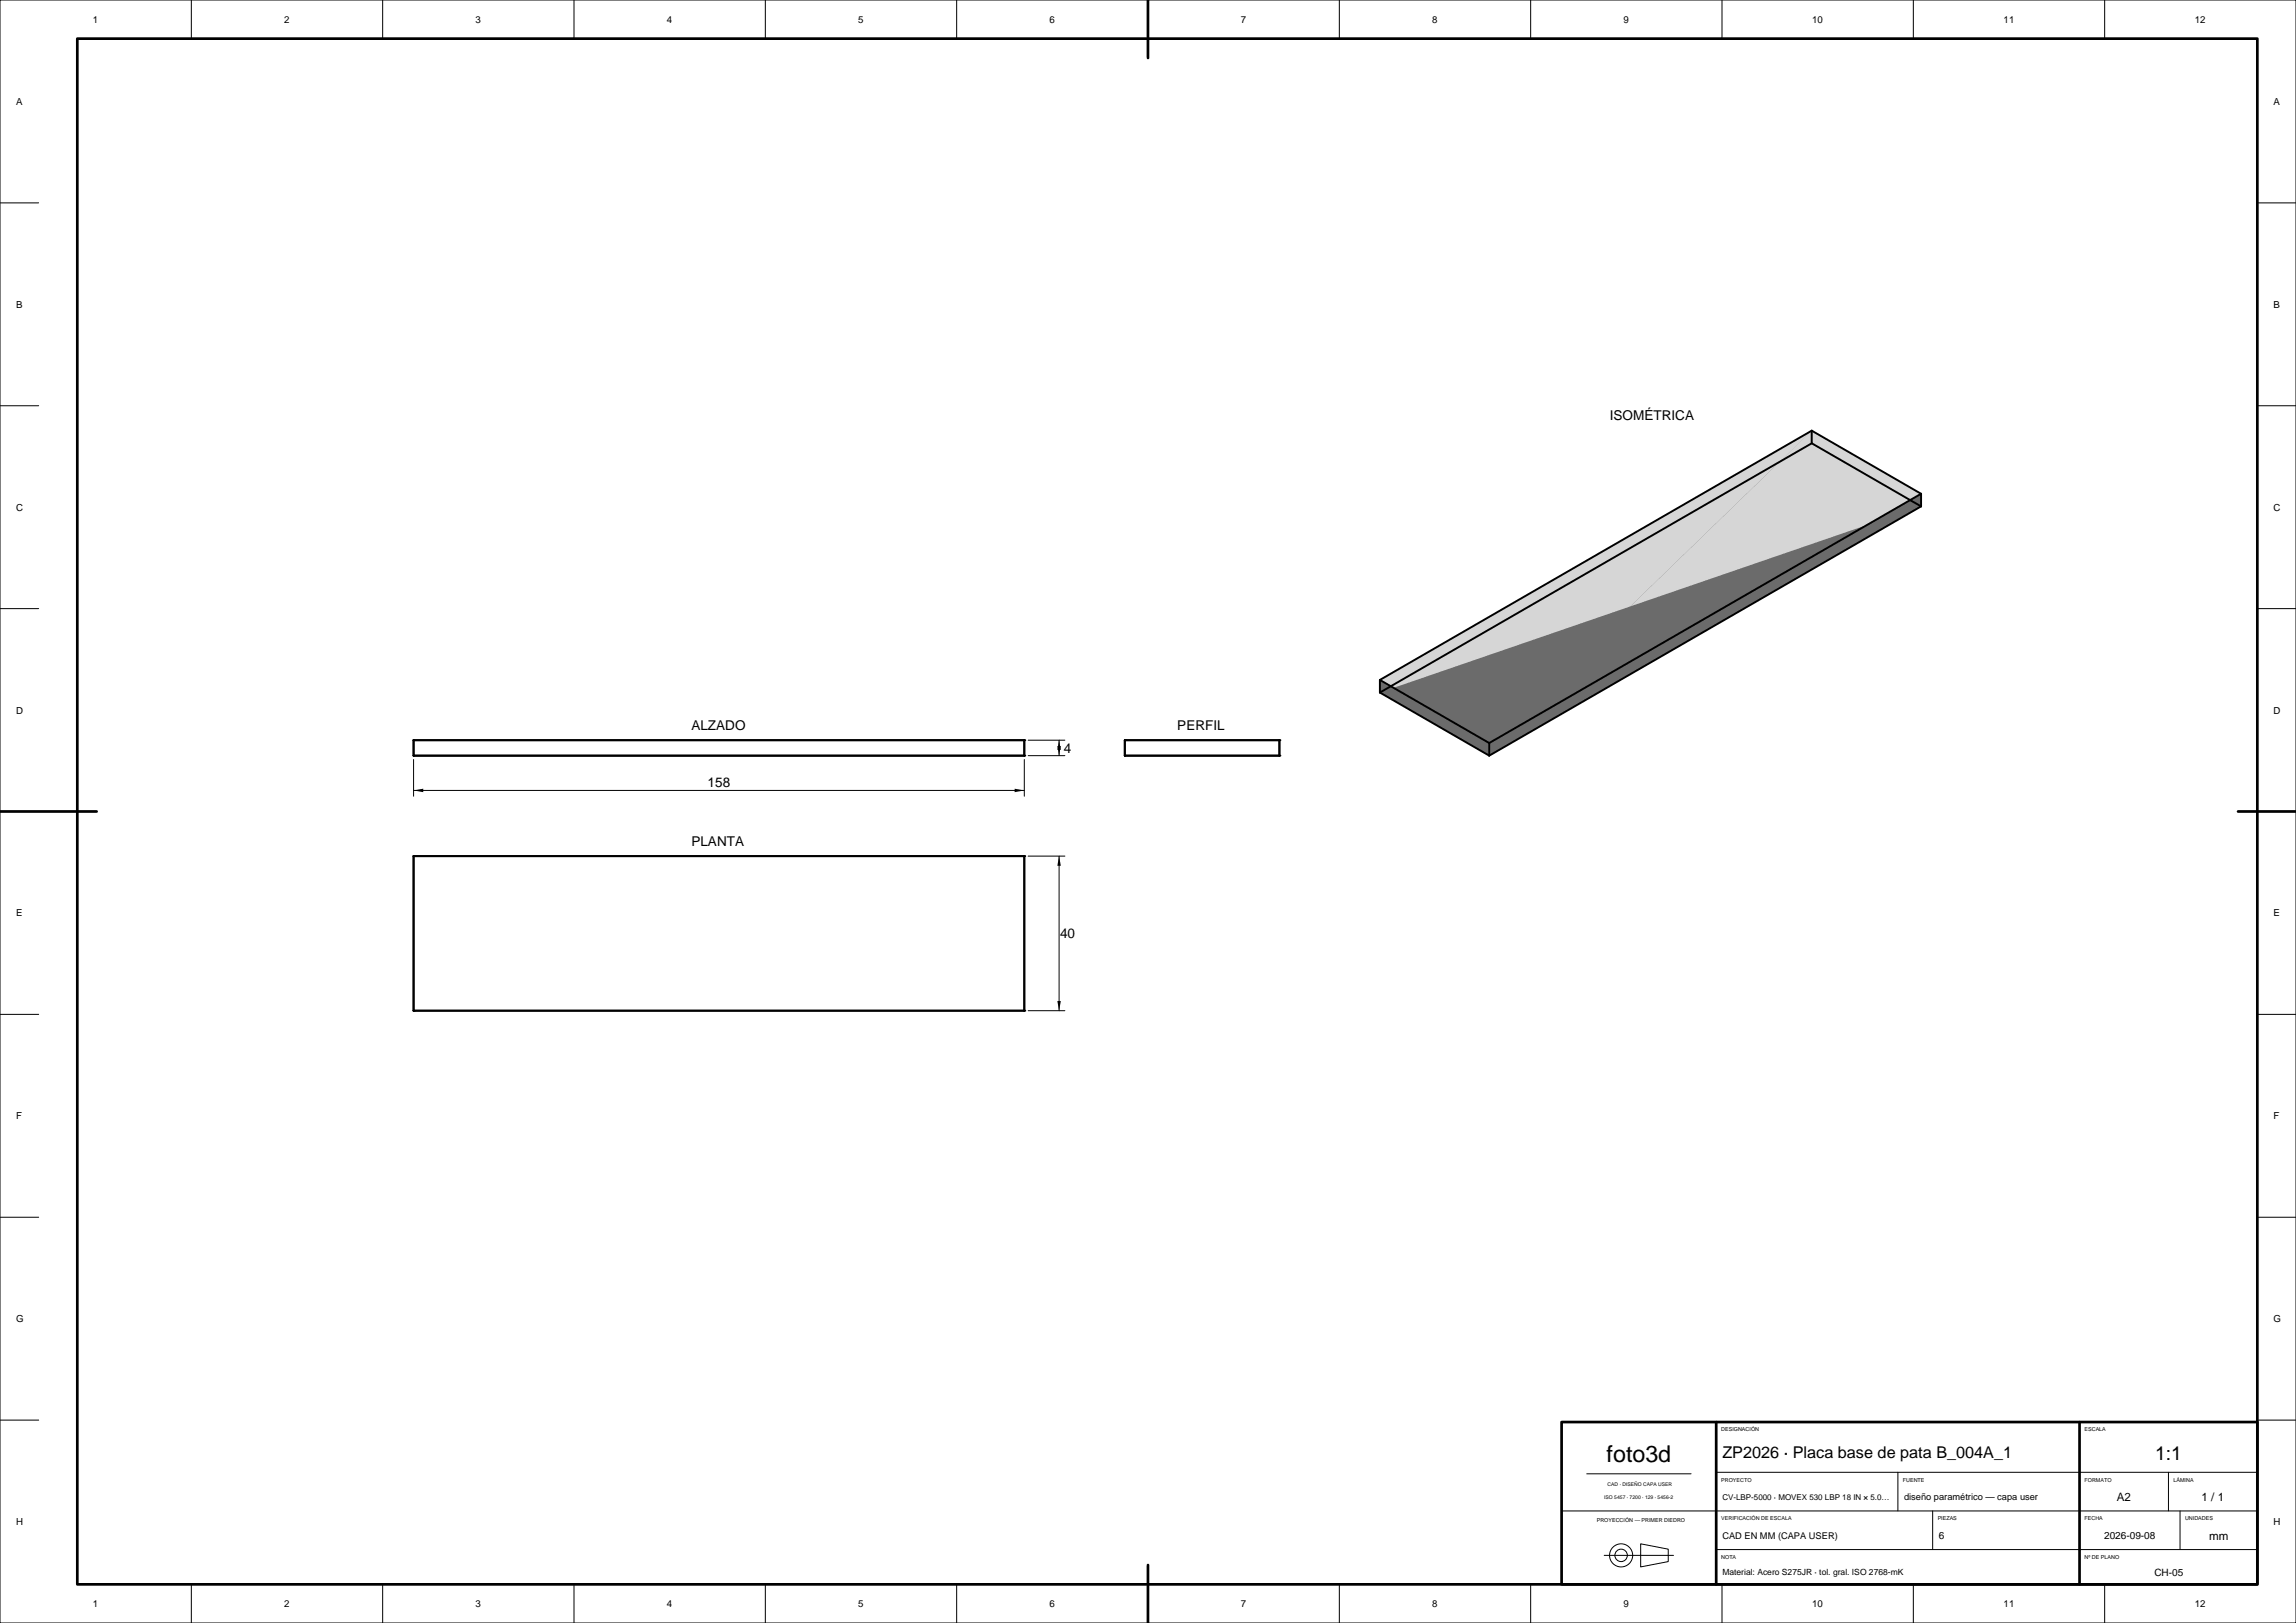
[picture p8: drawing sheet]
<svg xmlns="http://www.w3.org/2000/svg" width="594mm" height="420mm" viewBox="0 0 594 420" stroke-linecap="round" stroke-linejoin="round" font-family="sans-serif">
<defs><g id="words">
<text font-size="6" x="415.7" y="378.4">foto3d</text>
<text font-size="5" x="557.5" y="377.7">1:1</text>
<text font-size="4.2" x="445.6" y="377.4">ZP2026 · Placa base de pata B_004A_1</text>
<g font-size="3.5">
<text x="416.5" y="108.7">ISOMÉTRICA</text>
<text x="178.9" y="188.8">ALZADO</text>
<text x="304.6" y="188.8">PERFIL</text>
<text x="275.2" y="194.8">4</text>
<text x="183.1" y="203.6">158</text>
<text x="178.9" y="218.8">PLANTA</text>
<text x="274.2" y="242.8">40</text>
</g>
<g font-size="3">
<text x="547.7" y="388.5">A2</text>
<text x="569.6" y="388.5">1 / 1</text>
<text x="571.5" y="398.5">mm</text>
</g>
<g font-size="2.6">
<text x="501.6" y="398.3">6</text>
<text x="544.4" y="398.3">2026-09-08</text>
<text x="557.4" y="407.8">CH-05</text>
</g>
<g font-size="2.5">
<text x="24.1" y="5.9">1</text>
<text x="73.6" y="5.9">2</text>
<text x="123.1" y="5.9">3</text>
<text x="172.6" y="5.9">4</text>
<text x="222.1" y="5.9">5</text>
<text x="271.6" y="5.9">6</text>
<text x="321.1" y="5.9">7</text>
<text x="370.6" y="5.9">8</text>
<text x="420.1" y="5.9">9</text>
<text x="468.9" y="5.9">10</text>
<text x="518.4" y="5.9">11</text>
<text x="567.9" y="5.9">12</text>
<text x="4.2" y="27.1">A</text>
<text x="588.2" y="27.1">A</text>
<text x="4.2" y="79.7">B</text>
<text x="588.2" y="79.7">B</text>
<text x="4.2" y="132.2">C</text>
<text x="588.2" y="132.2">C</text>
<text x="4.2" y="184.7">D</text>
<text x="588.2" y="184.7">D</text>
<text x="4.2" y="237.2">E</text>
<text x="588.2" y="237.2">E</text>
<text x="4.2" y="289.6">F</text>
<text x="588.2" y="289.6">F</text>
<text x="4.2" y="342.1">G</text>
<text x="588.2" y="342.1">G</text>
<text x="4.2" y="394.6">H</text>
<text x="588.2" y="394.6">H</text>
<text x="24.1" y="415.9">1</text>
<text x="73.6" y="415.9">2</text>
<text x="123.1" y="415.9">3</text>
<text x="172.6" y="415.9">4</text>
<text x="222.1" y="415.9">5</text>
<text x="271.6" y="415.9">6</text>
<text x="321.1" y="415.9">7</text>
<text x="370.6" y="415.9">8</text>
<text x="420.1" y="415.9">9</text>
<text x="468.9" y="415.9">10</text>
<text x="518.4" y="415.9">11</text>
<text x="567.9" y="415.9">12</text>
</g>
<g font-size="2.4">
<text x="492.6" y="388.3">diseño paramétrico — capa user</text>
<text x="445.6" y="398.3">CAD EN MM (CAPA USER)</text>
</g>
<text font-size="2.2" x="445.6" y="407.7">Material: Acero S275JR · tol. gral. ISO 2768-mK</text>
<text font-size="2.1" x="445.6" y="388.1">CV-LBP-5000 · MOVEX 530 LBP 18 IN × 5.0…</text>
<g font-size="1.4">
<text x="445.3" y="370.4">DESIGNACIÓN</text>
<text x="539.3" y="370.4">ESCALA</text>
<text x="445.3" y="383.4">PROYECTO</text>
<text x="492.3" y="383.4">FUENTE</text>
<text x="539.3" y="383.4">FORMATO</text>
<text x="562.3" y="383.4">LÁMINA</text>
<text x="413.1" y="393.9">PROYECCIÓN — PRIMER DIEDRO</text>
<text x="445.3" y="393.4">VERIFICACIÓN DE ESCALA</text>
<text x="501.3" y="393.4">PIEZAS</text>
<text x="539.3" y="393.4">FECHA</text>
<text x="565.3" y="393.4">UNIDADES</text>
<text x="445.3" y="403.4">NOTA</text>
<text x="539.3" y="403.4">Nº DE PLANO</text>
</g>
<g font-size="1.3">
<text x="415" y="387.9">ISO 5457 · 7200 · 129 · 5456-2</text>
<text x="415.9" y="384.7">CAD · DISEÑO CAPA USER</text>
</g>
</g></defs>
<g fill="#919191">
<path d="M468.7 111.4l28.3 16.4-28.3-13.1z"/>
<path d="M468.7 114.7l28.3 13.1v3.2z"/>
</g>
<path d="M357 176l111.7-64.6v3.3z" fill="#a6a6a6"/>
<path d="M357 179.2l111.7-64.5 28.3 16.3z" fill="#6b6b6b"/>
<path d="M385.3 192.3l83.4-80.9 28.3 16.4z" fill="#d6d6d6"/>
<path d="M385.3 195.5l111.7-67.7v3.2z" fill="#6b6b6b"/>
<path d="M357 176l111.7-61.3-111.7 64.5z" fill="#a6a6a6"/>
<path d="M357 176l111.7-64.6-83.4 80.9z" fill="#d6d6d6"/>
<g fill="#6b6b6b">
<path d="M357 179.2l140-48.2-111.7 64.5z"/>
<path d="M385.3 192.3l111.7-64.5-111.7 67.7z"/>
<path d="M357 176l28.3 19.5-28.3-16.3z"/>
<path d="M357 176l28.3 16.3v3.2z"/>
</g>
<g fill="#000">
<path d="M273.5 193.1h.9l-.4 2.4zM274 191.5l.4 2.5h-.9zM107 204.5l2.5-.4v.9zM262.5 204.1l2.5 .4-2.5 .5zM274 221.5l.4 2.5h-.9zM273.5 259h.9l-.4 2.5z"/>
<circle cx="107" cy="195.5" r=".25"/>
<circle cx="107" cy="191.5" r=".25"/>
<circle cx="265" cy="191.5" r=".25"/>
<circle cx="265" cy="195.5" r=".25"/>
<circle cx="291" cy="195.5" r=".25"/>
<circle cx="291" cy="191.5" r=".25"/>
<circle cx="331" cy="195.5" r=".25"/>
<circle cx="331" cy="191.5" r=".25"/>
<circle cx="107" cy="221.5" r=".25"/>
<circle cx="265" cy="221.5" r=".25"/>
<circle cx="107" cy="261.5" r=".25"/>
<circle cx="265" cy="261.5" r=".25"/>
</g>
<g fill="none" stroke="#000" stroke-width=".5">
<path d="M468.7 114.7l28.3 16.3M468.7 111.4v3.3M468.7 111.4l28.3 16.4M468.7 111.4l-111.7 64.6M468.7 114.7l-111.7 64.5M497 127.8v3.2M497 131l-111.7 64.5M497 127.8l-111.7 64.5M357 176l28.3 16.3M357 176v3.2M357 179.2l28.3 16.3M107 191.5h158v4h-158z"/>
<path d="M291 191.5h40v4h-40zM385.3 192.3v3.2M107 221.5h158v40h-158z"/>
</g>
<g fill="none" stroke="#000" stroke-width=".26">
<path d="M0 0h594v420h-594zM49.5 0v10M99 0v10M148.5 0v10M198 0v10M247.5 0v10M297 0v10M346.5 0v10M396 0v10M445.5 0v10M495 0v10M544.5 0v10"/>
<path d="M0 52.5h10M584 52.5h10M0 105h10M584 105h10M0 157.5h10M584 157.5h10M107 196.6v9.5M265 196.6v9.5M266 195.5h9.5M266 191.5h9.5M274 191.5v4M0 210h10"/>
<path d="M107 204.5h158M584 210h10M266 221.5h9.5M274 221.5v40M0 262.5h10M266 261.5h9.5M584 262.5h10M0 315h10M584 315h10M0 367.5h10M584 367.5h10M404 391h180"/>
<path d="M410.5 381.4h27M424.5 399.5l7.1 1.4v3.2l-7.1 1.4zM444 381h140M491 381v10M500 391v10M561 381v10M564 391v10M49.5 410v10M99 410v10M148.5 410v10M198 410v10M247.5 410v10"/>
<path d="M297 410v10M346.5 410v10M396 410v10M415 402.5h18M444 401h140M445.5 410v10M495 410v10M544.5 410v10"/>
<circle cx="419.4" cy="402.5" r="1.61"/>
<circle cx="419.4" cy="402.5" r="2.99"/>
</g>
<path d="M20 10h564v400h-564zM297 0v15M0 210h25M579 210h15M404 368h180v42h-180zM444 368v42M538 368v42M297 405v15" fill="none" stroke="#000" stroke-width=".7"/>
<use href="#words"/>
</svg>
